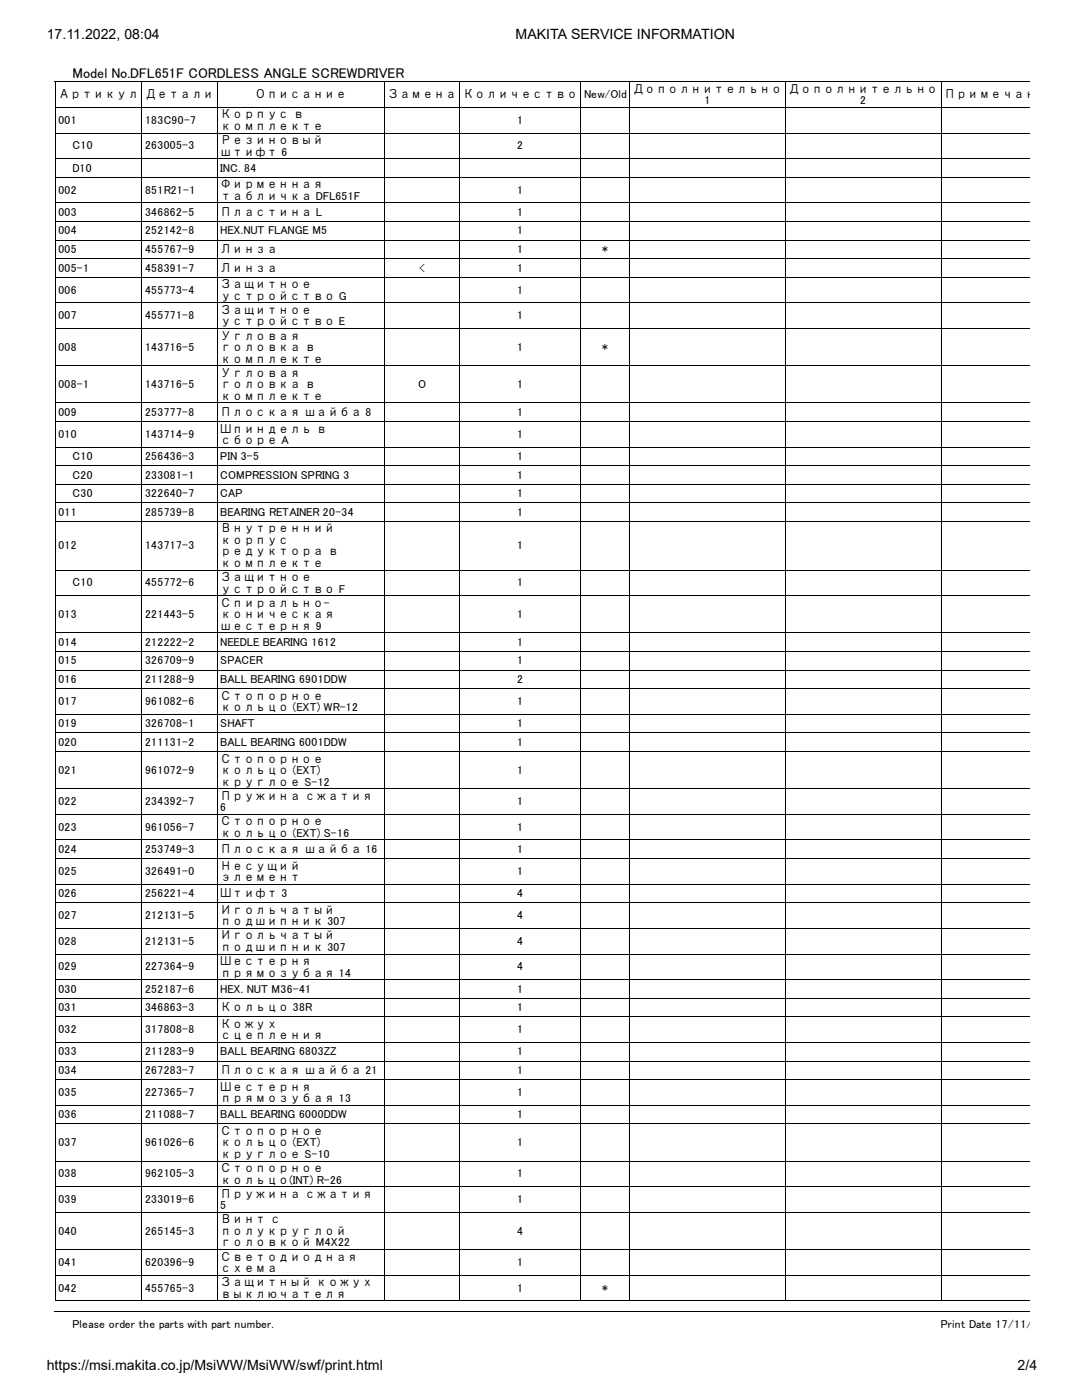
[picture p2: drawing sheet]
<svg xmlns="http://www.w3.org/2000/svg" width="216mm" height="279mm" viewBox="0 0 216 279" stroke-linecap="round" stroke-linejoin="round" font-family="sans-serif">
<defs><g id="words">
<g font-size="2.8">
<text x="9.3" y="7.8">17.11.2022, 08:04</text>
<text x="102.9" y="7.8">MAKITA SERVICE INFORMATION</text>
<text x="14.5" y="15.5">Model No.DFL651F CORDLESS ANGLE SCREWDRIVER</text>
<text x="9.3" y="273.4">https://msi.makita.co.jp/MsiWW/MsiWW/swf/print.html</text>
<text x="203" y="273.4">2/4</text>
</g>
<g font-size="2.3">
<text x="11.6" y="19.6">Артикул</text>
<text x="28.9" y="19.6">Детали</text>
<text x="44" y="23.6">Корпус в</text>
<text x="50.8" y="19.6">Описание</text>
<text x="77.3" y="19.6">Замена</text>
<text x="92.3" y="19.6">Количество</text>
<text x="116.5" y="19.6">New/Old</text>
<text x="126.2" y="18.5">Дополнительно</text>
<text x="140.5" y="20.8">1</text>
<text x="157.3" y="18.5">Дополнительно</text>
<text x="171.6" y="20.8">2</text>
<text x="188.4" y="19.6">Примечан</text>
<text x="11.6" y="24.7">001</text>
<text x="14.5" y="29.8">C10</text>
<text x="28.9" y="24.7">183C90-7</text>
<text x="28.9" y="29.8">263005-3</text>
<text x="44" y="25.9">комплекте</text>
<text x="44" y="28.8">Резиновый</text>
<text x="103.2" y="24.7">1</text>
<text x="103.2" y="29.8">2</text>
<text x="14.5" y="34.2">D10</text>
<text x="44" y="31.1">штифт 6</text>
<text x="44" y="34.2">INC. 84</text>
<text x="11.6" y="38.7">002</text>
<text x="28.9" y="38.7">851R21-1</text>
<text x="44" y="37.6">Фирменная</text>
<text x="44" y="39.9">табличка DFL651F</text>
<text x="103.2" y="38.7">1</text>
<text x="11.6" y="43.1">003</text>
<text x="11.6" y="46.8">004</text>
<text x="28.9" y="43.1">346862-5</text>
<text x="28.9" y="46.8">252142-8</text>
<text x="44" y="43.1">Пластина L</text>
<text x="44" y="46.8">HEX.NUT FLANGE M5</text>
<text x="103.2" y="43.1">1</text>
<text x="103.2" y="46.8">1</text>
<text x="11.6" y="50.5">005</text>
<text x="28.9" y="50.5">455767-9</text>
<text x="44" y="50.5">Линза</text>
<text x="103.2" y="50.5">1</text>
<text x="120.1" y="50.5">*</text>
<text x="11.6" y="54.2">005-1</text>
<text x="11.6" y="58.6">006</text>
<text x="28.9" y="54.2">458391-7</text>
<text x="28.9" y="58.6">455773-4</text>
<text x="44" y="54.2">Линза</text>
<text x="44" y="57.5">Защитное</text>
<text x="44" y="59.8">устройство G</text>
<text x="83.6" y="54.2">&lt;</text>
<text x="103.2" y="54.2">1</text>
<text x="103.2" y="58.6">1</text>
<text x="11.6" y="63.7">007</text>
<text x="28.9" y="63.7">455771-8</text>
<text x="44" y="62.7">Защитное</text>
<text x="44" y="65">устройство E</text>
<text x="103.2" y="63.7">1</text>
<text x="11.6" y="70.1">008</text>
<text x="28.9" y="70.1">143716-5</text>
<text x="44" y="67.8">Угловая</text>
<text x="44" y="70.1">головка в</text>
<text x="103.2" y="70.1">1</text>
<text x="120.1" y="70.1">*</text>
<text x="11.6" y="77.5">008-1</text>
<text x="28.9" y="77.5">143716-5</text>
<text x="44" y="72.4">комплекте</text>
<text x="44" y="75.2">Угловая</text>
<text x="44" y="77.5">головка в</text>
<text x="83.4" y="77.5">O</text>
<text x="103.2" y="77.5">1</text>
<text x="11.6" y="83">009</text>
<text x="28.9" y="83">253777-8</text>
<text x="44" y="79.8">комплекте</text>
<text x="44" y="83">Плоская шайба 8</text>
<text x="103.2" y="83">1</text>
<text x="11.6" y="87.4">010</text>
<text x="28.9" y="87.4">143714-9</text>
<text x="44" y="86.3">Шпиндель в</text>
<text x="44" y="88.6">сборе A</text>
<text x="103.2" y="87.4">1</text>
<text x="14.5" y="91.8">C10</text>
<text x="14.5" y="95.5">C20</text>
<text x="28.9" y="91.8">256436-3</text>
<text x="28.9" y="95.5">233081-1</text>
<text x="44" y="91.8">PIN 3-5</text>
<text x="44" y="95.5">COMPRESSION SPRING 3</text>
<text x="103.2" y="91.8">1</text>
<text x="103.2" y="95.5">1</text>
<text x="14.5" y="99.2">C30</text>
<text x="28.9" y="99.2">322640-7</text>
<text x="44" y="99.2">CAP</text>
<text x="103.2" y="99.2">1</text>
<text x="11.6" y="102.9">011</text>
<text x="28.9" y="102.9">285739-8</text>
<text x="44" y="102.9">BEARING RETAINER 20-34</text>
<text x="44" y="106.3">Внутренний</text>
<text x="103.2" y="102.9">1</text>
<text x="11.6" y="109.6">012</text>
<text x="28.9" y="109.6">143717-3</text>
<text x="44" y="108.6">корпус</text>
<text x="44" y="110.9">редуктора в</text>
<text x="44" y="113.2">комплекте</text>
<text x="103.2" y="109.6">1</text>
<text x="14.5" y="117">C10</text>
<text x="28.9" y="117">455772-6</text>
<text x="44" y="116">Защитное</text>
<text x="44" y="118.3">устройство F</text>
<text x="103.2" y="117">1</text>
<text x="11.6" y="123.4">013</text>
<text x="28.9" y="123.4">221443-5</text>
<text x="44" y="121.1">Спирально-</text>
<text x="44" y="123.4">коническая</text>
<text x="44" y="125.7">шестерня 9</text>
<text x="103.2" y="123.4">1</text>
<text x="11.6" y="128.9">014</text>
<text x="28.9" y="128.9">212222-2</text>
<text x="44" y="128.9">NEEDLE BEARING 1612</text>
<text x="103.2" y="128.9">1</text>
<text x="11.6" y="132.6">015</text>
<text x="11.6" y="136.3">016</text>
<text x="28.9" y="132.6">326709-9</text>
<text x="28.9" y="136.3">211288-9</text>
<text x="44" y="132.6">SPACER</text>
<text x="44" y="136.3">BALL BEARING 6901DDW</text>
<text x="103.2" y="132.6">1</text>
<text x="103.2" y="136.3">2</text>
<text x="11.6" y="140.7">017</text>
<text x="28.9" y="140.7">961082-6</text>
<text x="44" y="139.6">Стопорное</text>
<text x="44" y="141.9">кольцо (EXT) WR-12</text>
<text x="103.2" y="140.7">1</text>
<text x="11.6" y="145.1">019</text>
<text x="11.6" y="148.8">020</text>
<text x="28.9" y="145.1">326708-1</text>
<text x="28.9" y="148.8">211131-2</text>
<text x="44" y="145.1">SHAFT</text>
<text x="44" y="148.8">BALL BEARING 6001DDW</text>
<text x="103.2" y="145.1">1</text>
<text x="103.2" y="148.8">1</text>
<text x="11.6" y="154.5">021</text>
<text x="28.9" y="154.5">961072-9</text>
<text x="44" y="152.2">Стопорное</text>
<text x="44" y="154.5">кольцо (EXT)</text>
<text x="103.2" y="154.5">1</text>
<text x="11.6" y="160.6">022</text>
<text x="28.9" y="160.6">234392-7</text>
<text x="44" y="156.8">круглое S-12</text>
<text x="44" y="159.6">Пружина сжатия</text>
<text x="44" y="161.9">6</text>
<text x="103.2" y="160.6">1</text>
<text x="11.6" y="165.8">023</text>
<text x="28.9" y="165.8">961056-7</text>
<text x="44" y="164.7">Стопорное</text>
<text x="44" y="167">кольцо (EXT) S-16</text>
<text x="103.2" y="165.8">1</text>
<text x="11.6" y="170.2">024</text>
<text x="28.9" y="170.2">253749-3</text>
<text x="44" y="170.2">Плоская шайба 16</text>
<text x="44" y="173.5">Несущий</text>
<text x="103.2" y="170.2">1</text>
<text x="11.6" y="174.6">025</text>
<text x="11.6" y="179">026</text>
<text x="28.9" y="174.6">326491-0</text>
<text x="28.9" y="179">256221-4</text>
<text x="44" y="175.8">элемент</text>
<text x="44" y="179">Штифт 3</text>
<text x="103.2" y="174.6">1</text>
<text x="103.2" y="179">4</text>
<text x="11.6" y="183.4">027</text>
<text x="28.9" y="183.4">212131-5</text>
<text x="44" y="182.4">Игольчатый</text>
<text x="44" y="184.7">подшипник 307</text>
<text x="103.2" y="183.4">4</text>
<text x="11.6" y="188.5">028</text>
<text x="28.9" y="188.5">212131-5</text>
<text x="44" y="187.5">Игольчатый</text>
<text x="44" y="189.8">подшипник 307</text>
<text x="103.2" y="188.5">4</text>
<text x="11.6" y="193.7">029</text>
<text x="28.9" y="193.7">227364-9</text>
<text x="44" y="192.6">Шестерня</text>
<text x="44" y="194.9">прямозубая 14</text>
<text x="103.2" y="193.7">4</text>
<text x="11.6" y="198.1">030</text>
<text x="11.6" y="201.8">031</text>
<text x="28.9" y="198.1">252187-6</text>
<text x="28.9" y="201.8">346863-3</text>
<text x="44" y="198.1">HEX. NUT M36-41</text>
<text x="44" y="201.8">Кольцо 38R</text>
<text x="103.2" y="198.1">1</text>
<text x="103.2" y="201.8">1</text>
<text x="11.6" y="206.2">032</text>
<text x="28.9" y="206.2">317808-8</text>
<text x="44" y="205.1">Кожух</text>
<text x="44" y="207.4">сцепления</text>
<text x="103.2" y="206.2">1</text>
<text x="11.6" y="210.6">033</text>
<text x="11.6" y="214.3">034</text>
<text x="28.9" y="210.6">211283-9</text>
<text x="28.9" y="214.3">267283-7</text>
<text x="44" y="210.6">BALL BEARING 6803ZZ</text>
<text x="44" y="214.3">Плоская шайба 21</text>
<text x="103.2" y="210.6">1</text>
<text x="103.2" y="214.3">1</text>
<text x="11.6" y="218.7">035</text>
<text x="28.9" y="218.7">227365-7</text>
<text x="44" y="217.7">Шестерня</text>
<text x="44" y="220">прямозубая 13</text>
<text x="103.2" y="218.7">1</text>
<text x="11.6" y="223.1">036</text>
<text x="28.9" y="223.1">211088-7</text>
<text x="44" y="223.1">BALL BEARING 6000DDW</text>
<text x="44" y="226.5">Стопорное</text>
<text x="103.2" y="223.1">1</text>
<text x="11.6" y="228.8">037</text>
<text x="28.9" y="228.8">961026-6</text>
<text x="44" y="228.8">кольцо (EXT)</text>
<text x="44" y="231.1">круглое S-10</text>
<text x="44" y="233.9">Стопорное</text>
<text x="103.2" y="228.8">1</text>
<text x="11.6" y="235">038</text>
<text x="28.9" y="235">962105-3</text>
<text x="44" y="236.2">кольцо(INT) R-26</text>
<text x="44" y="239">Пружина сжатия</text>
<text x="103.2" y="235">1</text>
<text x="11.6" y="240.1">039</text>
<text x="28.9" y="240.1">233019-6</text>
<text x="44" y="241.3">5</text>
<text x="44" y="244.2">Винт с</text>
<text x="103.2" y="240.1">1</text>
<text x="11.6" y="246.5">040</text>
<text x="28.9" y="246.5">265145-3</text>
<text x="44" y="246.5">полукруглой</text>
<text x="44" y="248.7">головкой M4X22</text>
<text x="44" y="251.6">Светодиодная</text>
<text x="103.2" y="246.5">4</text>
<text x="11.6" y="252.6">041</text>
<text x="11.6" y="257.8">042</text>
<text x="28.9" y="252.6">620396-9</text>
<text x="28.9" y="257.8">455765-3</text>
<text x="44" y="253.9">схема</text>
<text x="44" y="256.7">Защитный кожух</text>
<text x="103.2" y="252.6">1</text>
<text x="103.2" y="257.8">1</text>
<text x="120.1" y="257.8">*</text>
<text x="44" y="259">выключателя</text>
<text x="14.5" y="265">Please order the parts with part number.</text>
<text x="187.7" y="265">Print Date 17/11/</text>
</g>
</g></defs>
<g fill="none" stroke="#000" stroke-width=".2">
<path d="M10.9 16.3h194.5M11 16.2v243.5M28.3 16.2v243.5M43.3 16.2v243.5M76.7 16.2v243.5M91.7 16.2v243.5M115.9 16.2v243.5M125.6 16.2v243.5M156.7 16.2v243.5M187.8 16.2v243.5M10.9 35.4h194.5M10.9 31.7h194.5"/>
<path d="M10.9 26.6h194.5M10.9 21.4h194.5M10.9 55.3h194.5M10.9 51.6h194.5M10.9 47.9h194.5M10.9 44.2h194.5M10.9 40.5h194.5M10.9 73h194.5M10.9 65.6h194.5M10.9 60.5h194.5M10.9 96.6h194.5M10.9 92.9h194.5"/>
<path d="M10.9 89.2h194.5M10.9 84.1h194.5M10.9 80.4h194.5M10.9 118.9h194.5M10.9 113.8h194.5M10.9 104.1h194.5M10.9 100.4h194.5M10.9 137.4h194.5M10.9 133.7h194.5M10.9 130h194.5M10.9 126.3h194.5M10.9 157.4h194.5"/>
<path d="M10.9 150h194.5M10.9 146.3h194.5M10.9 142.6h194.5M10.9 176.4h194.5M10.9 171.3h194.5M10.9 167.6h194.5M10.9 162.5h194.5M10.9 199.2h194.5M10.9 195.5h194.5M10.9 190.4h194.5M10.9 185.3h194.5M10.9 180.2h194.5"/>
<path d="M10.9 215.5h194.5M10.9 211.8h194.5M10.9 208.1h194.5M10.9 202.9h194.5M10.9 236.8h194.5M10.9 231.7h194.5M10.9 224.3h194.5M10.9 220.6h194.5M10.9 259.6h194.5M10.9 254.5h194.5M10.9 249.4h194.5M10.9 241.9h194.5"/>
<path d="M10.9 261.7h194.5"/>
</g>
<use href="#words"/>
</svg>
